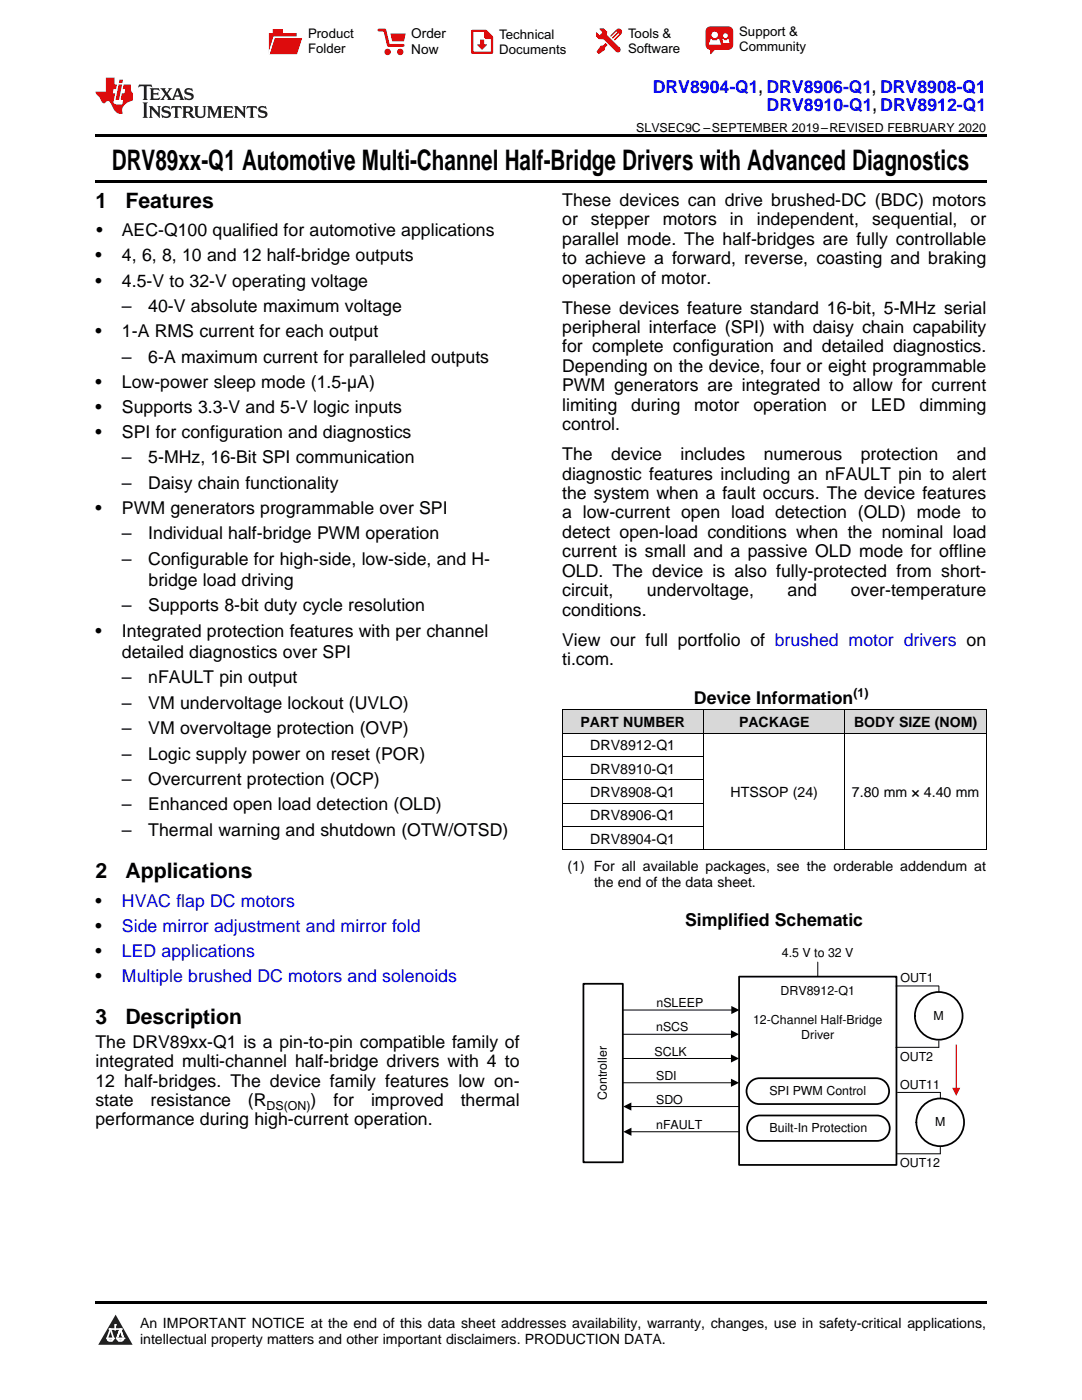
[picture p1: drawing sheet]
<svg xmlns="http://www.w3.org/2000/svg" width="216mm" height="279mm" viewBox="0 0 216 279" stroke-linecap="round" stroke-linejoin="round" font-family="sans-serif">
<defs><g id="words">
<text font-size="5.6" x="22.3" y="33.9">DRV89xx-Q1 Automotive Multi-Channel Half-Bridge Drivers with Advanced Diagnostics</text>
<g font-size="4.2">
<text x="19" y="41.5">1</text>
<text x="25" y="41.5">Features</text>
<text x="19" y="175.3">2</text>
<text x="25" y="175.3">Applications</text>
<text x="19" y="204.4">3</text>
<text x="25" y="204.4">Description</text>
</g>
<g font-size="3.5" fill="#00f">
<text x="130.2" y="18.6">DRV8904-Q1, DRV8906-Q1, DRV8908-Q1</text>
<text x="153" y="22.2">DRV8910-Q1, DRV8912-Q1</text>
</g>
<g font-size="3.5">
<text x="112.2" y="41.1">These devices can drive brushed-DC (BDC) motors</text>
<text x="19.2" y="47.2">•</text>
<text x="24.3" y="47.2">AEC-Q100 qualified for automotive applications</text>
<text x="112.2" y="45">or</text>
<text x="117.9" y="45">stepper</text>
<text x="132.3" y="45">motors</text>
<text x="145.7" y="45">in</text>
<text x="151" y="45">independent,</text>
<text x="174" y="45">sequential,</text>
<text x="193.7" y="45">or</text>
<text x="19" y="52.2">•</text>
<text x="24.3" y="52.2">4, 6, 8, 10 and 12 half-bridge outputs</text>
<text x="112.2" y="48.9">parallel mode. The half-bridges are fully controllable</text>
<text x="112.2" y="52.7">to achieve a forward, reverse, coasting and braking</text>
<text x="19" y="57.2">•</text>
<text x="24.3" y="57.2">4.5-V to 32-V operating voltage</text>
<text x="112.2" y="56.6">operation of motor.</text>
<text x="24.3" y="62.3">–</text>
<text x="29.6" y="62.3">40-V absolute maximum voltage</text>
<text x="112.2" y="62.6">These devices feature standard 16-bit, 5-MHz serial</text>
<text x="19" y="67.3">•</text>
<text x="24.3" y="67.3">1-A RMS current for each output</text>
<text x="112.2" y="66.5">peripheral interface (SPI) with daisy chain capability</text>
<text x="112.2" y="70.3">for complete configuration and detailed diagnostics.</text>
<text x="19" y="77.4">•</text>
<text x="24.3" y="72.4">–</text>
<text x="24.3" y="77.4">Low-power sleep mode (1.5-µA)</text>
<text x="29.6" y="72.4">6-A maximum current for paralleled outputs</text>
<text x="112.2" y="74.2">Depending on the device, four or eight programmable</text>
<text x="19" y="82.4">•</text>
<text x="24.3" y="82.4">Supports 3.3-V and 5-V logic inputs</text>
<text x="112.2" y="78.1">PWM generators are integrated to allow for current</text>
<text x="112.2" y="82">limiting</text>
<text x="125.9" y="82">during</text>
<text x="138.5" y="82">motor</text>
<text x="150.3" y="82">operation</text>
<text x="167.9" y="82">or</text>
<text x="173.8" y="82">LED</text>
<text x="183.5" y="82">dimming</text>
<text x="19" y="87.4">•</text>
<text x="24.3" y="87.4">SPI for configuration and diagnostics</text>
<text x="112.2" y="85.9">control.</text>
<text x="24.3" y="92.5">–</text>
<text x="29.6" y="92.5">5-MHz, 16-Bit SPI communication</text>
<text x="112.2" y="91.8">The</text>
<text x="112.2" y="95.7">diagnostic features including an nFAULT pin to alert</text>
<text x="121.9" y="91.8">device</text>
<text x="135.8" y="91.8">includes</text>
<text x="152.4" y="91.8">numerous</text>
<text x="171.8" y="91.8">protection</text>
<text x="190.9" y="91.8">and</text>
<text x="24.3" y="97.5">–</text>
<text x="29.6" y="97.5">Daisy chain functionality</text>
<text x="112.2" y="99.6">the system when a fault occurs. The device features</text>
<text x="19" y="102.6">•</text>
<text x="24.3" y="102.6">PWM generators programmable over SPI</text>
<text x="24.3" y="107.6">–</text>
<text x="29.6" y="107.6">Individual half-bridge PWM operation</text>
<text x="112.2" y="103.5">a low-current open load detection (OLD) mode to</text>
<text x="112.2" y="107.4">detect open-load conditions when the nominal load</text>
<text x="24.3" y="112.7">–</text>
<text x="29.6" y="112.7">Configurable for high-side, low-side, and H-</text>
<text x="112.2" y="111.2">current is small and a passive OLD mode for offline</text>
<text x="29.6" y="116.9">bridge load driving</text>
<text x="112.2" y="115.1">OLD. The device is also fully-protected from short-</text>
<text x="112.2" y="119">circuit,</text>
<text x="129.1" y="119">undervoltage,</text>
<text x="157.1" y="119">and</text>
<text x="169.8" y="119">over-temperature</text>
<text x="24.3" y="122">–</text>
<text x="29.6" y="122">Supports 8-bit duty cycle resolution</text>
<text x="112.2" y="122.9">conditions.</text>
<text x="19" y="127">•</text>
<text x="24.3" y="127">Integrated protection features with per channel</text>
<text x="24.3" y="131.3">detailed diagnostics over SPI</text>
<text x="112.2" y="128.8">View our full portfolio of brushed motor drivers on</text>
<text x="24.3" y="136.3">–</text>
<text x="29.6" y="136.3">nFAULT pin output</text>
<text x="112.2" y="132.7">ti.com.</text>
<text x="24.3" y="141.4">–</text>
<text x="29.6" y="141.4">VM undervoltage lockout (UVLO)</text>
<text x="138.5" y="140.4">Device Information</text>
<text x="24.3" y="146.5">–</text>
<text x="29.6" y="146.5">VM overvoltage protection (OVP)</text>
<text x="24.3" y="151.6">–</text>
<text x="29.6" y="151.6">Logic supply power on reset (POR)</text>
<text x="24.3" y="156.7">–</text>
<text x="24.3" y="161.7">–</text>
<text x="29.6" y="156.7">Overcurrent protection (OCP)</text>
<text x="29.6" y="161.7">Enhanced open load detection (OLD)</text>
<text x="24.3" y="166.8">–</text>
<text x="29.6" y="166.8">Thermal warning and shutdown (OTW/OTSD)</text>
<text x="19" y="181">•</text>
<text x="19" y="186">•</text>
<text x="136.7" y="184.8">Simplified Schematic</text>
<text x="19" y="191">•</text>
<text x="19" y="196">•</text>
<text x="19" y="209.1">The DRV89xx-Q1 is a pin-to-pin compatible family of</text>
<text x="19" y="213">integrated multi-channel half-bridge drivers with 4 to</text>
<text x="19" y="216.9">12 half-bridges. The device family features low on-</text>
<text x="19" y="220.7">state</text>
<text x="30" y="220.7">resistance</text>
<text x="49.5" y="220.7">(R</text>
<text x="62" y="220.7">)</text>
<text x="66.5" y="220.7">for</text>
<text x="74" y="220.7">improved</text>
<text x="91.9" y="220.7">thermal</text>
<text x="19" y="224.6">performance during high-current operation.</text>
</g>
<g font-size="3.5" fill="#0000c8">
<text x="24.3" y="181">HVAC flap DC motors</text>
<text x="24.3" y="186">Side mirror adjustment and mirror fold</text>
<text x="24.3" y="191">LED applications</text>
<text x="24.3" y="196">Multiple brushed DC motors and solenoids</text>
</g>
<g font-size="2.8">
<text x="115.8" y="145.1">PART NUMBER</text>
<text x="117.8" y="149.8">DRV8912-Q1</text>
<text x="147.5" y="145.1">PACKAGE</text>
<text x="170.4" y="145.1">BODY SIZE (NOM)</text>
<text x="117.8" y="154.4">DRV8910-Q1</text>
<text x="117.8" y="159.1">DRV8908-Q1</text>
<text x="145.8" y="159.1">HTSSOP (24)</text>
<text x="170" y="159.1">7.80 mm × 4.40 mm</text>
<text x="117.8" y="163.7">DRV8906-Q1</text>
<text x="113.2" y="173.9">(1) For all available packages, see the orderable addendum at</text>
<text x="117.8" y="168.4">DRV8904-Q1</text>
<text x="118.5" y="177.1">the end of the data sheet.</text>
<text x="27.9" y="265">An IMPORTANT NOTICE at the end of this data sheet addresses availability, warranty, changes, use in safety-critical applications,</text>
<text x="27.9" y="268.2">intellectual property matters and other important disclaimers. PRODUCTION DATA.</text>
</g>
<g font-size="2.7">
<text x="82.1" y="7.7">Order</text>
<text x="82.1" y="10.7">Now</text>
</g>
<g font-size="2.6">
<text x="61.5" y="7.6">Product</text>
<text x="61.5" y="10.6">Folder</text>
<text x="99.6" y="7.8">Technical</text>
<text x="99.6" y="10.8">Documents</text>
<text x="125.3" y="7.6">Tools &amp;</text>
<text x="125.3" y="10.6">Software</text>
<text x="147.5" y="7.2">Support &amp;</text>
<text x="147.5" y="10.2">Community</text>
</g>
<g font-size="2.5">
<text x="127" y="26.3">SLVSEC9C –SEPTEMBER 2019–REVISED FEBRUARY 2020</text>
<text x="170.3" y="139">(1)</text>
<text x="156" y="191">4.5 V to 32 V</text>
<text x="179.7" y="196">OUT1</text>
<text x="131" y="201">nSLEEP</text>
<text x="155.8" y="198.5">DRV8912-Q1</text>
<text x="186.3" y="203.5">M</text>
<text x="130.9" y="205.8">nSCS</text>
<text x="150.3" y="204.3">12-Channel Half-Bridge</text>
<text x="159.9" y="207.3">Driver</text>
<text x="130.6" y="210.7">SCLK</text>
<text x="130.9" y="215.5">SDI</text>
<text x="179.6" y="211.7">OUT2</text>
<text x="53.2" y="221.4">DS(ON)</text>
<text x="121.1" y="219.5" transform="rotate(-90 121.1 219.5)">Controller</text>
<text x="130.9" y="220.3">SDO</text>
<text x="153.5" y="218.5">SPI PWM Control</text>
<text x="179.6" y="217.3">OUT11</text>
<text x="130.9" y="225.3">nFAULT</text>
<text x="153.6" y="225.9">Built-In Protection</text>
<text x="186.6" y="224.7">M</text>
<text x="179.6" y="232.9">OUT12</text>
</g>
</g></defs>
<g fill="#d8d8d8">
<path d="M112.2 141.7h28.2v4.7h-28.2z"/>
<path d="M140.4 141.7h28.2v4.7h-28.2z"/>
<path d="M168.6 141.7h28.2v4.7h-28.2z"/>
</g>
<path d="M23.1 262.4l3.4 6h-6.9z" fill-rule="evenodd" fill="#231f20"/>
<path d="M21.4 267.1h1.2l-.3 .5h-.3a.55 .55 0 0 1-.6-.5z" fill-rule="evenodd" fill="#fff"/>
<path d="M21.4 267.1h1.2l-.3 .5h-.3a.55 .55 0 0 1-.6-.5z" fill="none" stroke="#231f20" stroke-width=".34"/>
<path d="M21.4 267.1l1.2 .1-.3 .4h-.5z" fill="none" stroke="#fff" stroke-width=".34"/>
<path d="M23 265.3h.1" fill="none" stroke="#fff" stroke-width=".34"/>
<path d="M23 264.4v.9z" fill="#fff"/>
<path d="M23 264.4v.9z" fill="none" stroke="#fff" stroke-width=".34"/>
<circle cx="23" cy="264.4" r=".17" fill="#fff"/>
<path d="M21.9 265.2h.1" fill="none" stroke="#fff" stroke-width=".34"/>
<path d="M21.9 265.2h2.3z" fill="#fff"/>
<path d="M21.9 265.2h2.3z" fill="none" stroke="#fff" stroke-width=".34"/>
<circle cx="24.2" cy="265.2" r=".17" fill="#fff"/>
<path d="M23.3 267.1h.1" fill="none" stroke="#fff" stroke-width=".34"/>
<path d="M24 265.2l-.7 1.9z" fill-rule="evenodd" fill="#fff"/>
<path d="M24 265.2l-.7 1.9z" fill="none" stroke="#fff" stroke-width=".34"/>
<path d="M24 265.2l.7 1.9z" fill-rule="evenodd" fill="#fff"/>
<path d="M24 265.2l.7 1.9z" fill="none" stroke="#fff" stroke-width=".34"/>
<path d="M24.6 267.1h.1" fill="none" stroke="#fff" stroke-width=".34"/>
<circle cx="21.4" cy="267.1" r=".17" fill="#fff"/>
<path d="M22.1 265.2l-.7 1.9z" fill="#fff"/>
<path d="M22.1 265.2l-.7 1.9z" fill="none" stroke="#fff" stroke-width=".34"/>
<path d="M22.1 265.2l.5 1.9z" fill="#fff"/>
<path d="M22.1 265.2l.5 1.9z" fill="none" stroke="#fff" stroke-width=".34"/>
<circle cx="22.6" cy="267.1" r=".17" fill="#fff"/>
<path d="M23.4 267.1h1.3a.65 .65 0 0 1-.7 .5 .65 .65 0 0 1-.6-.5z" fill-rule="evenodd" fill="#fff"/>
<path d="M23.4 267.1h1.3a.65 .65 0 0 1-.7 .5 .65 .65 0 0 1-.6-.5z" fill="none" stroke="#231f20" stroke-width=".34"/>
<path d="M23.4 267.1h1.3l-.4 .5h-.6z" fill="none" stroke="#fff" stroke-width=".34"/>
<path d="M23.3 267.1h.1" fill="none" stroke="#fff" stroke-width=".34"/>
<circle cx="24.7" cy="267.1" r=".17" fill="#fff"/>
<path d="M19 259.7h177.8v.5h-177.8z" fill="#000"/>
<path d="M147.5 194.9h31.4v37.6h-31.4z" fill-rule="evenodd" fill="#fff"/>
<g fill="none" stroke="#000" stroke-width=".35">
<path d="M116.4 196.3h7.9v35.7h-7.9zM147.5 194.9h31.4v37.6h-31.4z"/>
<circle cx="187.3" cy="202.7" r="4.8"/>
</g>
<path d="M163.2 192v2.8M178.8 196.8h8.5M187.3 196.8v1.1" fill="none" stroke="#000" stroke-width=".2"/>
<path d="M150 223.2l1-.5 .6-.1h23.4a2.54 2.54 0 0 1 2.5 2.6 2.54 2.54 0 0 1-2.5 2.5h-23.4a2.53 2.53 0 0 1-2.4-1.7 2.53 2.53 0 0 1 .8-2.8z" fill-rule="evenodd" fill="#fff"/>
<path d="M150 223.2l1-.5 .6-.1h23.4a2.54 2.54 0 0 1 2.5 2.6 2.54 2.54 0 0 1-2.5 2.5h-23.4a2.53 2.53 0 0 1-2.4-1.7 2.53 2.53 0 0 1 .8-2.8z" fill="none" stroke="#000" stroke-width=".35"/>
<path d="M179.1 218h8.5M187.3 207.7v1.3h-8.5M187.6 218v1.1M187.6 229v1.3h-8.5" fill="none" stroke="#000" stroke-width=".2"/>
<path d="M190.8 208.5v8.8" fill="none" stroke="#f00" stroke-width=".2"/>
<path d="M190 217.1h1.6l-.8 1.6z" fill="#f00"/>
<circle cx="187.6" cy="224" r="4.8" fill="none" stroke="#000" stroke-width=".35"/>
<path d="M149.9 215.7l1-.5h.6h23.3a2.58 2.58 0 0 1 2.6 2.6 2.58 2.58 0 0 1-2.6 2.5h-23.3a2.58 2.58 0 0 1-2.4-1.7 2.58 2.58 0 0 1 .8-2.9z" fill-rule="evenodd" fill="#fff"/>
<path d="M149.9 215.7l1-.5h.6h23.3a2.58 2.58 0 0 1 2.6 2.6 2.58 2.58 0 0 1-2.6 2.5h-23.3a2.58 2.58 0 0 1-2.4-1.7 2.58 2.58 0 0 1 .8-2.9z" fill="none" stroke="#000" stroke-width=".35"/>
<g fill="none" stroke="#000" stroke-width=".2">
<path d="M112.2 155.6h28.2M112.2 151h28.2M112.2 146.3h84.6M112.2 141.7h84.6M112.2 141.7v28M140.4 141.7v28M168.6 141.7v28M196.8 141.7v28M112.2 169.6h84.6M112.2 164.9h28.2M112.2 160.3h28.2M124.3 216.1h21.8"/>
<path d="M124.3 211.2h21.8M124.3 206.4h21.8M124.4 201.6h21.7M125.8 220.8h21.7M125.8 225.9h21.7"/>
</g>
<path d="M145.9 215.3l1.6 .8-1.6 .8zM145.9 210.4l1.6 .8-1.6 .9zM145.9 205.6l1.6 .8-1.6 .8zM145.9 200.8l1.6 .8-1.6 .8zM124.4 220.8l1.6-.8v1.6zM124.4 225.9l1.6-.8v1.6z" fill="#000"/>
<path d="M19 35.9h177.8v.5h-177.8zM19 26.8h177.8v.6h-177.8z" fill="#000"/>
<path d="M27.7 16.9l-.1 .6 .6-.3h.5v.2v2.2l-.2 .4h1l-.2-.4v-2.2v-.2h.5l.6 .3-.2-.6zM29.9 17.6l.2 .4v1.6l-.2 .4h1.9l.1-.6a1.09 1.09 0 0 1-1.3 .1v-.6h.6l.4 .2v-.7l-.2 .2h-.8v-.6l.2-.1a1.01 1.01 0 0 1 1 .3l-.1-.6zM32 17.6l.9 1.2-1 1.2h.9l-.2-.3 .5-.7 .5 .7-.3 .3h1.7l-.2-.3 .1-.4h1l.1 .4-.2 .3h1l-.3-.4-.7-2h-.5l-1 2.2-.8-1.1 .9-1.1h-.9l.2 .2-.4 .7-.4-.7 .2-.2zM35.4 18l.4 1h-.8zM37 17.7a.66 .66 0 0 0-.2 .8 .66 .66 0 0 0 .6 .4l.7 .2 .1 .2a.8 .8 0 0 1-.7 .4 .8 .8 0 0 1-.7-.5l.1 .8 .2-.2a.94 .94 0 0 0 1.1 .1 .94 .94 0 0 0 .4-.9 1.48 1.48 0 0 0-1.3-.6v-.4a1.1 1.1 0 0 1 1.2 .2l-.2-.6-.2 .1-.5-.1zM28.5 20.4l.2 .4v2.3l-.2 .4h1l-.2-.4v-2.3l.2-.4zM29.7 21.2l.2 .4v1.5l-.2 .4h.8l-.3-.4 .1-1.3 1.6 1.8v-2l.2-.4h-.7l.2 .2v1.1l-1.2-1.3zM32.5 21.3a.66 .66 0 0 0-.2 .8 .66 .66 0 0 0 .6 .4l.6 .2 .2 .2a.8 .8 0 0 1-.8 .4 .8 .8 0 0 1-.7-.5l.2 .7 .2-.1a.94 .94 0 0 0 1 .1 .94 .94 0 0 0 .5-1 1.47 1.47 0 0 0-1.3-.6l-.1-.3a1.1 1.1 0 0 1 1.3 .2l-.2-.6-.2 .1-.5-.2zM34.3 21.2l-.2 .6a.64 .64 0 0 1 .8-.3v1.6l-.2 .4h1l-.3-.4 .1-1.6a.66 .66 0 0 1 .8 .3l-.2-.6zM36.3 21.2l.3 .4v1.5l-.3 .4h1l-.2-.2v-.7h.5l.1 .1a.8 .8 0 0 0 1.2 .7l-1-1a.62 .62 0 0 0 .6-.5 .62 .62 0 0 0-.6-.7zM37.1 21.5h.1a.48 .48 0 0 1 .6 0 .48 .48 0 0 1 .1 .6l-.2 .1-.6 .1zM38.7 21.2l.2 .2a2.29 2.29 0 0 0 .4 2 1.05 1.05 0 0 0 1.7-.7v-1.3l.2-.2h-.8l.2 .4v1.1a.61 .61 0 0 1-.6 .6 .61 .61 0 0 1-.6-.6v-1.1l.3-.4zM41.3 21.2l.3 .4v1.5l-.3 .4h.8l-.2-.4v-1.4l.8 1.9 .9-1.9v1.4l-.2 .4h.9l-.2-.4v-1.5l.2-.4h-.8l-.7 1.5-.6-1.5zM44.5 21.2l.2 .4v1.5l-.2 .4h1.9l.2-.6a1.1 1.1 0 0 1-1.4 .2v-.7h.6l.4 .2v-.6l-.2 .1-.8 .1v-.6l.2-.1a1.02 1.02 0 0 1 1.1 .2l-.2-.5zM46.7 21.2l.2 .4v1.5l-.2 .4h.8l-.3-.4 .1-1.3 1.6 1.8v-2l.2-.4h-.7l.2 .2v1.1l-1.2-1.3zM49.3 21.2l-.1 .6a.64 .64 0 0 1 .8-.3v1.6l-.3 .4h1l-.2-.4v-1.6a.66 .66 0 0 1 .8 .3l-.1-.6zM51.7 21.3a.66 .66 0 0 0-.2 .7 .66 .66 0 0 0 .7 .5l.6 .2 .1 .2a.8 .8 0 0 1-.7 .4 .8 .8 0 0 1-.7-.5l.1 .7 .2-.1a.94 .94 0 0 0 1.1 .1 .94 .94 0 0 0 .4-1 1.48 1.48 0 0 0-1.2-.6l-.1-.3a1.1 1.1 0 0 1 1.2 .2l-.2-.6-.1 .1-.6-.2z" fill="#231f20"/>
<path d="M21.1 15.5v2.8h-2v.4l.9 .9a.96 .96 0 0 0 1 1 .59 .59 0 0 1 .5-.4 .59 .59 0 0 1 .5 .3l.4 .8a1.61 1.61 0 0 0 2.1 1.3 1.63 1.63 0 0 1 1.1-2.2l.9-.3v-1.5a1.6 1.6 0 0 1-.4-1.7h-1.4l-.2 .9h.5l-.2 .8h-.5l-.2 1v.3h.5l-.2 .9h-.7a.74 .74 0 0 1-1-.6l.3-1.6h-.5l.2-.8h.5l.1-.9h-.4v-1.4zM23.7 16.9l-.7 3h.8l.6-3zM23.8 15.9l-.1 .7h.7l.2-.7z" fill="#ee1d23"/>
<g fill="#d60000">
<path d="M54.4 5.8h2v.8h2.8v4.2h-5.5v-4.2h.7z" fill-rule="evenodd"/>
<path d="M54.7 7.5h5.6l-1 3.3h-5.6z" fill-rule="evenodd"/>
</g>
<path d="M54.6 7.4h5.8l-.1 .1h-5.5l-1.1 3.3z" fill-rule="evenodd" fill="#fff"/>
<path d="M54.6 7.4h5.8l-.1 .1h-5.5l-1.1 3.3z" fill="none" stroke="#fff" stroke-width=".2"/>
<path d="M75.6 6h1.2l.7 3.1h3" fill="none" stroke="#d60000" stroke-width=".56"/>
<g fill="#d60000">
<path d="M77.9 6.7h3.1l-.4 1.5h-2.3z" fill-rule="evenodd"/>
<circle cx="77.3" cy="10.4" r=".64"/>
<circle cx="79.9" cy="10.4" r=".64"/>
</g>
<path d="M94.2 6.2h2.7l1.3 1.2v3.1h-4z" fill="none" stroke="#d60000" stroke-width=".44"/>
<g fill="#d60000">
<path d="M95.8 7.9h.8v1h.6l-1 1.1-1-1v-.1h.6z" fill-rule="evenodd"/>
<path d="M96.6 6.2h.3l1.3 1.2v.4h-1.3l-.3-.4z" fill-rule="evenodd"/>
<path d="M119.6 5.7h.9l.6 .6 .1 .7 2.5 2.5-.8 .8-2.3-2.3-1.1-.2-.6-.6v-.8l.7 .6 .5-.4v-.2l-.4-.5z" fill-rule="evenodd"/>
<path d="M119.9 9.1h.4l.5-.5 .4 .4-.5 .5v.4l-1.2 .9-.5-.5z" fill-rule="evenodd"/>
<path d="M123 5.9a.67 .67 0 0 1 .9 0 .67 .67 0 0 1 0 .9z" fill-rule="evenodd"/>
<path d="M123 5.9l.9 .9-1.2 1.2h-.2l.1-.2 .9-.9 .1-.2h-.3l-.9 1h-.2v-.2l.9-1 .1-.2h-.3l-.9 1h-.2v-.2z" fill-rule="evenodd"/>
<circle cx="123.3" cy="9.9" r=".54"/>
</g>
<path d="M121.1 6.3l-.1 .7" fill="none" stroke="#d60000" stroke-width=".2"/>
<g fill="#d60000">
<path d="M141.1 5.5l.6-.2h3.6a.95 .95 0 0 1 1 .9v2.8a.95 .95 0 0 1-1 .9h-3.6a.95 .95 0 0 1-.9-.9v-2.8z" fill-rule="evenodd"/>
<path d="M141.7 9.9h.9l-.7 .9h-.2z" fill-rule="evenodd"/>
</g>
<g fill="#fff">
<path d="M144.3 8.6h1.3z"/>
<path d="M141.8 7.8h.3l.1 .2h.8l.2-.2h.3l.4 1.1h-2.5z" fill-rule="evenodd"/>
<path d="M144.2 7.8h.2l.2 .2h.4l.2-.2h.2l.2 .8h-1.3z" fill-rule="evenodd"/>
<circle cx="142.6" cy="6.9" r=".65"/>
<circle cx="144.8" cy="7.1" r=".48"/>
</g>
<use href="#words"/>
</svg>
